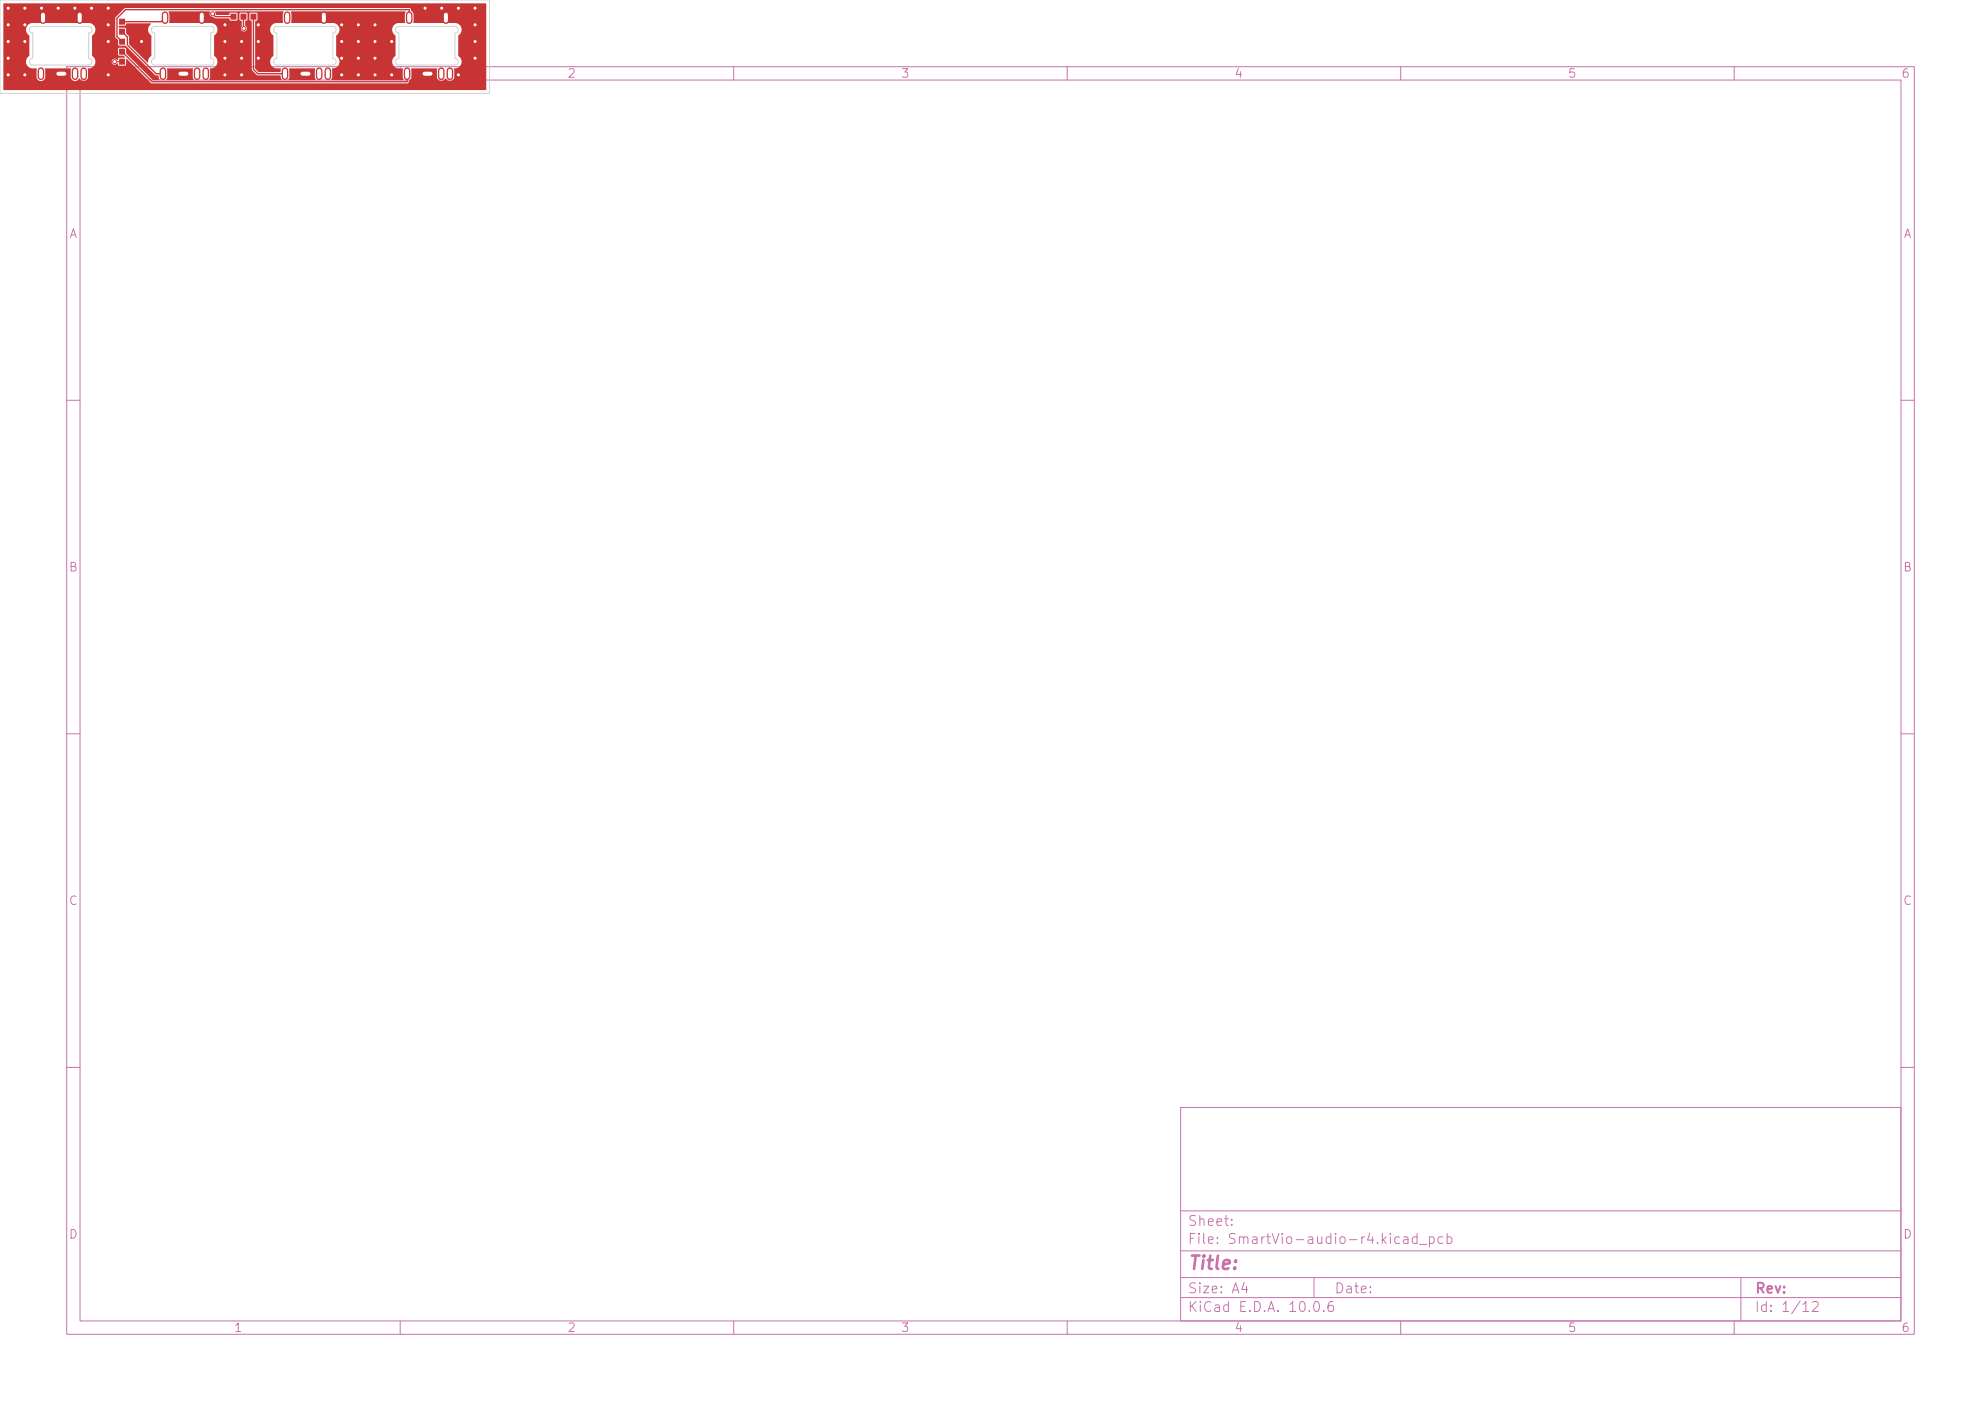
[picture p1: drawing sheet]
<svg xmlns="http://www.w3.org/2000/svg" width="297mm" height="210mm" viewBox="0 0 297 210" stroke-linecap="round" stroke-linejoin="round" font-family="sans-serif">
<defs><g id="words">
<text font-size="2" fill="#c872ab" x="178" y="190.8">Title:</text>
<g font-size="1.5" fill="#c872ab">
<text x="178" y="184.1">Sheet:</text>
<text x="178" y="186.8">File: SmartVio-audio-r4.kicad_pcb</text>
<text x="178" y="197">KiCad E.D.A. 10.0.6</text>
<text x="178" y="194.2">Size: A4</text>
<text x="200" y="194.2">Date:</text>
<text x="263" y="197">Id: 1/12</text>
<text x="263" y="194.2">Rev:</text>
</g>
<g font-size="1.3" fill="#c872ab">
<text x="35" y="12">1</text>
<text x="85" y="12">2</text>
<text x="135" y="12">3</text>
<text x="185" y="12">4</text>
<text x="235" y="12">5</text>
<text x="285" y="12">6</text>
<text x="10.3" y="36">A</text>
<text x="285.3" y="36">A</text>
<text x="10.2" y="86">B</text>
<text x="285.2" y="86">B</text>
<text x="10.2" y="136">C</text>
<text x="285.2" y="136">C</text>
<text x="10.2" y="186">D</text>
<text x="285.2" y="186">D</text>
<text x="35" y="200">1</text>
<text x="85" y="200">2</text>
<text x="135" y="200">3</text>
<text x="185" y="200">4</text>
<text x="235" y="200">5</text>
<text x="285" y="200">6</text>
</g>
</g></defs>
<g fill="none" stroke="#c872ab" stroke-width=".15">
<path d="M10 10h277v190h-277zM12 12h273v186h-273zM60 10v2M110 10v2M160 10v2M210 10v2M260 10v2M10 60h2M285 60h2M10 110h2M285 110h2M10 160h2"/>
<path d="M177 166h108v32h-108zM285 160h2M60 198v2M110 198v2M160 198v2M177 194.5h108M177 191.5h108M177 187.5h108M177 181.5h108M197 191.5v3M210 198v2M260 198v2"/>
<path d="M261 191.5v6.5"/>
</g>
<g fill="#c83434">
<path d="M37.6 2.1h.8v.8h-.8z"/>
<path d="M36.1 2.1h.8v.8h-.8z"/>
<path d="M34.6 2.1h.8v.8h-.8z"/>
<path d="M39.1 2.1h.8v.8h-.8z"/>
</g>
<g fill="none" stroke="#c83434" stroke-width="1">
<path d="M24.4 10.6v.9M24.8 2.2v.9M27 11.1h.9M29.5 10.6v.9M30.3 2.2v.9M30.8 10.6v.9M42.7 10.6v.9M43 2.2v.9M45.3 11.1h1M47.8 10.6v.9M48.6 2.2v.9M49.2 10.6v.9"/>
<path d="M61 10.6v.9M61.3 2.2v.9M63.6 11.1h1M66.1 10.6v.9M66.9 2.2v.9M67.4 10.6v.9"/>
</g>
<g fill="#c83434">
<path d="M17.9 10.3h.8v.9h-.8z"/>
<path d="M17.9 8.8h.8v.9h-.8z"/>
<path d="M17.9 7.3h.8v.9h-.8z"/>
<path d="M17.9 5.8h.8v.9h-.8z"/>
<path d="M17.9 4.3h.8v.9h-.8z"/>
<path d="M17.9 2.8h.8v.9h-.8z"/>
</g>
<path d="M6.1 10.6v.9M6.4 2.2v.9M8.7 11.1h.9M11.2 10.6v.9M12 2.2v.9M12.5 10.6v.9" fill="none" stroke="#c83434" stroke-width="1"/>
<g fill="#c83434" stroke="#c83434" stroke-width=".15">
<circle cx="36.6" cy="4.3" r=".3"/>
<circle cx="31.9" cy="2.1" r=".3"/>
<circle cx="58.7" cy="6.2" r=".3"/>
<circle cx="1.2" cy="1.2" r=".3"/>
<circle cx="38.7" cy="6.2" r=".3"/>
<circle cx="13.7" cy="1.2" r=".3"/>
<circle cx="68.7" cy="1.2" r=".3"/>
<circle cx="71.2" cy="8.7" r=".3"/>
<circle cx="66.2" cy="1.2" r=".3"/>
<circle cx="33.7" cy="11.2" r=".3"/>
<circle cx="63.7" cy="1.2" r=".3"/>
<circle cx="53.7" cy="3.7" r=".3"/>
<circle cx="51.2" cy="6.2" r=".3"/>
<circle cx="33.7" cy="6.2" r=".3"/>
<circle cx="71.2" cy="3.7" r=".3"/>
<circle cx="51.2" cy="11.2" r=".3"/>
<circle cx="16.2" cy="11.2" r=".3"/>
<circle cx="1.2" cy="8.7" r=".3"/>
<circle cx="8.7" cy="1.2" r=".3"/>
<circle cx="36.2" cy="11.2" r=".3"/>
<circle cx="1.2" cy="11.2" r=".3"/>
<circle cx="11.2" cy="1.2" r=".3"/>
<circle cx="21.2" cy="6.2" r=".3"/>
<circle cx="58.7" cy="11.2" r=".3"/>
<circle cx="53.7" cy="11.2" r=".3"/>
<circle cx="33.7" cy="3.7" r=".3"/>
<circle cx="71.2" cy="6.2" r=".3"/>
<circle cx="3.7" cy="6.2" r=".3"/>
<circle cx="53.7" cy="6.2" r=".3"/>
<circle cx="71.2" cy="1.2" r=".3"/>
<circle cx="36.2" cy="8.7" r=".3"/>
<circle cx="1.2" cy="6.2" r=".3"/>
<circle cx="56.2" cy="6.2" r=".3"/>
<circle cx="51.2" cy="8.7" r=".3"/>
<circle cx="6.2" cy="1.2" r=".3"/>
<circle cx="53.7" cy="8.7" r=".3"/>
<circle cx="51.2" cy="3.7" r=".3"/>
<circle cx="16.2" cy="1.2" r=".3"/>
<circle cx="33.7" cy="8.7" r=".3"/>
<circle cx="36.2" cy="6.2" r=".3"/>
<circle cx="1.2" cy="3.7" r=".3"/>
<circle cx="3.7" cy="3.7" r=".3"/>
<circle cx="56.2" cy="8.7" r=".3"/>
<circle cx="16.2" cy="3.7" r=".3"/>
<circle cx="56.2" cy="11.2" r=".3"/>
<circle cx="38.7" cy="8.7" r=".3"/>
<circle cx="16.2" cy="6.2" r=".3"/>
<circle cx="38.7" cy="3.7" r=".3"/>
<circle cx="3.7" cy="11.2" r=".3"/>
<circle cx="68.7" cy="11.2" r=".3"/>
<circle cx="56.2" cy="3.7" r=".3"/>
<circle cx="3.7" cy="1.2" r=".3"/>
<circle cx="17.2" cy="9.2" r=".3"/>
</g>
<path d="M6.4 2.7v-1.3h5.6v1.3M18.3 10.8l-1.5 1.5h-5.9l-.5-.5v-.7h-1.2M18.3 4.8l.8 .7v1.2l4.3 4.4h1M18.3 7.8l4.5 4.5h38.2v-1.2M24.8 2.7l-.7 .6h-5.8M31.9 2.1l.4 .4h2.7M36.5 2.5l.1 1.8M38 2.5v7.9l.6 .7h4.1M61.3 2.7v-1.3h-42.5l-1.3 1.3v2.8l.8 .8" fill="none" stroke="#c83434" stroke-width=".2"/>
<path d="M17.2 9.3h1.1" fill="none" stroke="#c83434" stroke-width=".15"/>
<g fill="#c83434">
<path d="M25.1 10.3h3.8v1.3l.1 .3-4 .1 .1-.4z"/>
<path d="M25.3 1.7h6.2a.51 .51 0 0 0 0 .6 .51 .51 0 0 0 .4 .2l.4 .3h2l.2 .3h.9l.2-.2v-.8h.3v.8l.3 .3v.7a.47 .47 0 0 0 .1 .7 .47 .47 0 0 0 .7-.1 .47 .47 0 0 0-.2-.7v-.6l.3-.3v-.8l-.1-.2h-.9l-.2 .2h-.3l-.2-.2h-.8l-.3 .3h-1.9l-.2-.4 10.3-.1-.1 .4v1.3h-1a1.03 1.03 0 0 0-.9 .9 1.03 1.03 0 0 0 .5 1.1v2.9a1.03 1.03 0 0 0-.5 1.2 1.03 1.03 0 0 0 .9 .8h.7v.5h-3.3l-.5-.5v-7.1l.3-.2v-.9l-.2-.2h-.8l-.2 .2v.8l.3 .3 .1 7.3 .8 .8h3.4l.2 .7h-10.8l.1-1.7a1.06 1.06 0 0 0 1.1-.7 1.06 1.06 0 0 0-.5-1.3v-2.9a1.03 1.03 0 0 0 .5-1.2 1.03 1.03 0 0 0-.9-.8h-6.3z"/>
<path d="M43.4 10.3h3.8v1.3l.1 .3-4 .1 .1-.4z"/>
<path d="M43.6 1.7h17.2l-.1 .4v1.3h-1a1.03 1.03 0 0 0-.9 .9 1.03 1.03 0 0 0 .5 1.1v2.9a1.03 1.03 0 0 0-.5 1.2 1.03 1.03 0 0 0 .9 .8h.7v1.3l.1 .4h-10.8l.1-1.7a1.06 1.06 0 0 0 1.1-.7 1.06 1.06 0 0 0-.5-1.3v-2.9a1.03 1.03 0 0 0 .5-1.2 1.03 1.03 0 0 0-.9-.8h-6.3z"/>
<path d="M17.8 3.9l1-.1 .2-.3 3.6 .1a1.07 1.07 0 0 0 .1 1.8v2.9a1.39 1.39 0 0 0-.6 1.1l-2.7-2.7v-1.2l-.5-.5-.1-.8-1-.1z"/>
<path d="M.5 .5h72.3l.1 12.9-72.3 .1-.1-9h3.4a1.22 1.22 0 0 0 .5 .9v3a1 1 0 0 0-.5 1.1 1 1 0 0 0 .9 .8h.7v1.4a.65 .65 0 0 0 .7 .5 .65 .65 0 0 0 .6-.6v-1.3h3.8v1.3a.7 .7 0 0 0 .6 .6 .7 .7 0 0 0 .7-.4 .67 .67 0 0 0 .7 .3 .67 .67 0 0 0 .6-.5v-1.3a1.02 1.02 0 0 0 1.1-1.1h2.4v.1a.45 .45 0 0 0 .4 .4 .45 .45 0 0 0 .5-.2h.1l.1 .3h1l.1-.1v-.8l.1-.1 3.8 3.7h38.3l.6-.8v-1.4h3.8v1.4a.71 .71 0 0 0 .7 .5 .71 .71 0 0 0 .6-.4 .67 .67 0 0 0 .7 .3 .67 .67 0 0 0 .6-.5v-1.3a1.03 1.03 0 0 0 1.1-.8 1.03 1.03 0 0 0-.5-1.2v-3a1 1 0 0 0 .5-1.1 1 1 0 0 0-.9-.8h-6.3v-1.4l-.6-.8h-42.6l-1.5 1.5v2.8l.4 .5v.7l.2 .2h1l4.4 4.4h.5l.1 .6-1 .1-4-4v-.7l-.1-.1-.9-.1-.2 .2 .1 1 .7 .1 .2 .2-.9 .1-.1 .3h-.1a.45 .45 0 0 0-.5-.2 .45 .45 0 0 0-.4 .4h-2.4l-.1-.5-.4-.3v-3.1a1 1 0 0 0 .5-1.1 1 1 0 0 0-.9-.8h-8.5a1 1 0 0 0-1 1.1h-3.4z"/>
</g>
<path d="M0 0h73.4v14h-73.4zM4.5 4.1l.4-.2h8.4a.5 .5 0 0 1 .5 .5 .5 .5 0 0 1-.5 .6v3.8a.5 .5 0 0 1 .5 .5 .5 .5 0 0 1-.5 .5h-8.4a.5 .5 0 0 1-.5-.5 .5 .5 0 0 1 .5-.5v-3.9a.5 .5 0 0 1-.5-.3 .5 .5 0 0 1 .1-.5zM22.8 4.1l.4-.2h8.4a.5 .5 0 0 1 .5 .5 .5 .5 0 0 1-.5 .6v3.8a.5 .5 0 0 1 .5 .4 .5 .5 0 0 1-.5 .6h-8.4a.5 .5 0 0 1-.5-.5 .5 .5 0 0 1 .5-.5v-3.9a.5 .5 0 0 1-.5-.3 .5 .5 0 0 1 .1-.5zM41.1 4.1l.4-.2h8.4a.5 .5 0 0 1 .5 .6 .5 .5 0 0 1-.5 .5v3.8a.5 .5 0 0 1 .5 .5 .5 .5 0 0 1-.5 .5h-8.4a.5 .5 0 0 1-.5-.5 .5 .5 0 0 1 .5-.5v-3.9a.5 .5 0 0 1-.5-.3 .5 .5 0 0 1 .1-.5zM59.4 4.1l.4-.2h8.4a.5 .5 0 0 1 .5 .5 .5 .5 0 0 1-.5 .6v3.8a.5 .5 0 0 1 .5 .5 .5 .5 0 0 1-.5 .5h-8.4a.5 .5 0 0 1-.5-.5 .5 .5 0 0 1 .5-.5v-3.9a.5 .5 0 0 1-.5-.3 .5 .5 0 0 1 .1-.5z" fill="none" stroke="#d0d2cd" stroke-width=".15"/>
<g fill="#fff" stroke="#fff" stroke-width=".15">
<circle cx="36.6" cy="4.3" r=".15"/>
<circle cx="31.9" cy="2.1" r=".15"/>
<circle cx="58.7" cy="6.2" r=".15"/>
<circle cx="1.2" cy="1.2" r=".15"/>
<circle cx="38.7" cy="6.2" r=".15"/>
<circle cx="13.7" cy="1.2" r=".15"/>
<circle cx="68.7" cy="1.2" r=".15"/>
<circle cx="71.2" cy="8.7" r=".15"/>
<circle cx="66.2" cy="1.2" r=".15"/>
<circle cx="33.7" cy="11.2" r=".15"/>
<circle cx="63.7" cy="1.2" r=".15"/>
<circle cx="53.7" cy="3.7" r=".15"/>
<circle cx="51.2" cy="6.2" r=".15"/>
<circle cx="33.7" cy="6.2" r=".15"/>
<circle cx="71.2" cy="3.7" r=".15"/>
<circle cx="51.2" cy="11.2" r=".15"/>
<circle cx="16.2" cy="11.2" r=".15"/>
<circle cx="1.2" cy="8.7" r=".15"/>
<circle cx="8.7" cy="1.2" r=".15"/>
<circle cx="36.2" cy="11.2" r=".15"/>
<circle cx="1.2" cy="11.2" r=".15"/>
<circle cx="11.2" cy="1.2" r=".15"/>
<circle cx="21.2" cy="6.2" r=".15"/>
<circle cx="58.7" cy="11.2" r=".15"/>
<circle cx="53.7" cy="11.2" r=".15"/>
<circle cx="33.7" cy="3.7" r=".15"/>
<circle cx="71.2" cy="6.2" r=".15"/>
<circle cx="3.7" cy="6.2" r=".15"/>
<circle cx="53.7" cy="6.2" r=".15"/>
<circle cx="71.2" cy="1.2" r=".15"/>
<circle cx="36.2" cy="8.7" r=".15"/>
<circle cx="1.2" cy="6.2" r=".15"/>
<circle cx="56.2" cy="6.2" r=".15"/>
<circle cx="51.2" cy="8.7" r=".15"/>
<circle cx="6.2" cy="1.2" r=".15"/>
<circle cx="53.7" cy="8.7" r=".15"/>
<circle cx="51.2" cy="3.7" r=".15"/>
<circle cx="16.2" cy="1.2" r=".15"/>
<circle cx="33.7" cy="8.7" r=".15"/>
<circle cx="36.2" cy="6.2" r=".15"/>
<circle cx="1.2" cy="3.7" r=".15"/>
<circle cx="3.7" cy="3.7" r=".15"/>
<circle cx="56.2" cy="8.7" r=".15"/>
<circle cx="16.2" cy="3.7" r=".15"/>
<circle cx="56.2" cy="11.2" r=".15"/>
<circle cx="38.7" cy="8.7" r=".15"/>
<circle cx="16.2" cy="6.2" r=".15"/>
<circle cx="38.7" cy="3.7" r=".15"/>
<circle cx="3.7" cy="11.2" r=".15"/>
<circle cx="68.7" cy="11.2" r=".15"/>
<circle cx="56.2" cy="3.7" r=".15"/>
<circle cx="3.7" cy="1.2" r=".15"/>
<circle cx="17.2" cy="9.3" r=".15"/>
</g>
<g fill="none" stroke="#fff" stroke-width=".6">
<path d="M6.1 10.6v.9M6.4 2.2v.9M8.7 11.1h.9M11.2 10.6v.9M12 2.2v.9M12.5 10.6v.9M24.4 10.6v.9M24.8 2.2v.9M27 11.1h.9M29.5 10.6v.9M30.3 2.2v.9M30.8 10.6v.9"/>
<path d="M42.7 10.6v.9M43 2.2v.9M45.3 11.1h1M47.8 10.6v.9M48.6 2.2v.9M49.2 10.6v.9M61 10.6v.9M61.3 2.2v.9M63.6 11.1h1M66.1 10.6v.9M66.9 2.2v.9M67.4 10.6v.9"/>
</g>
<use href="#words"/>
</svg>
